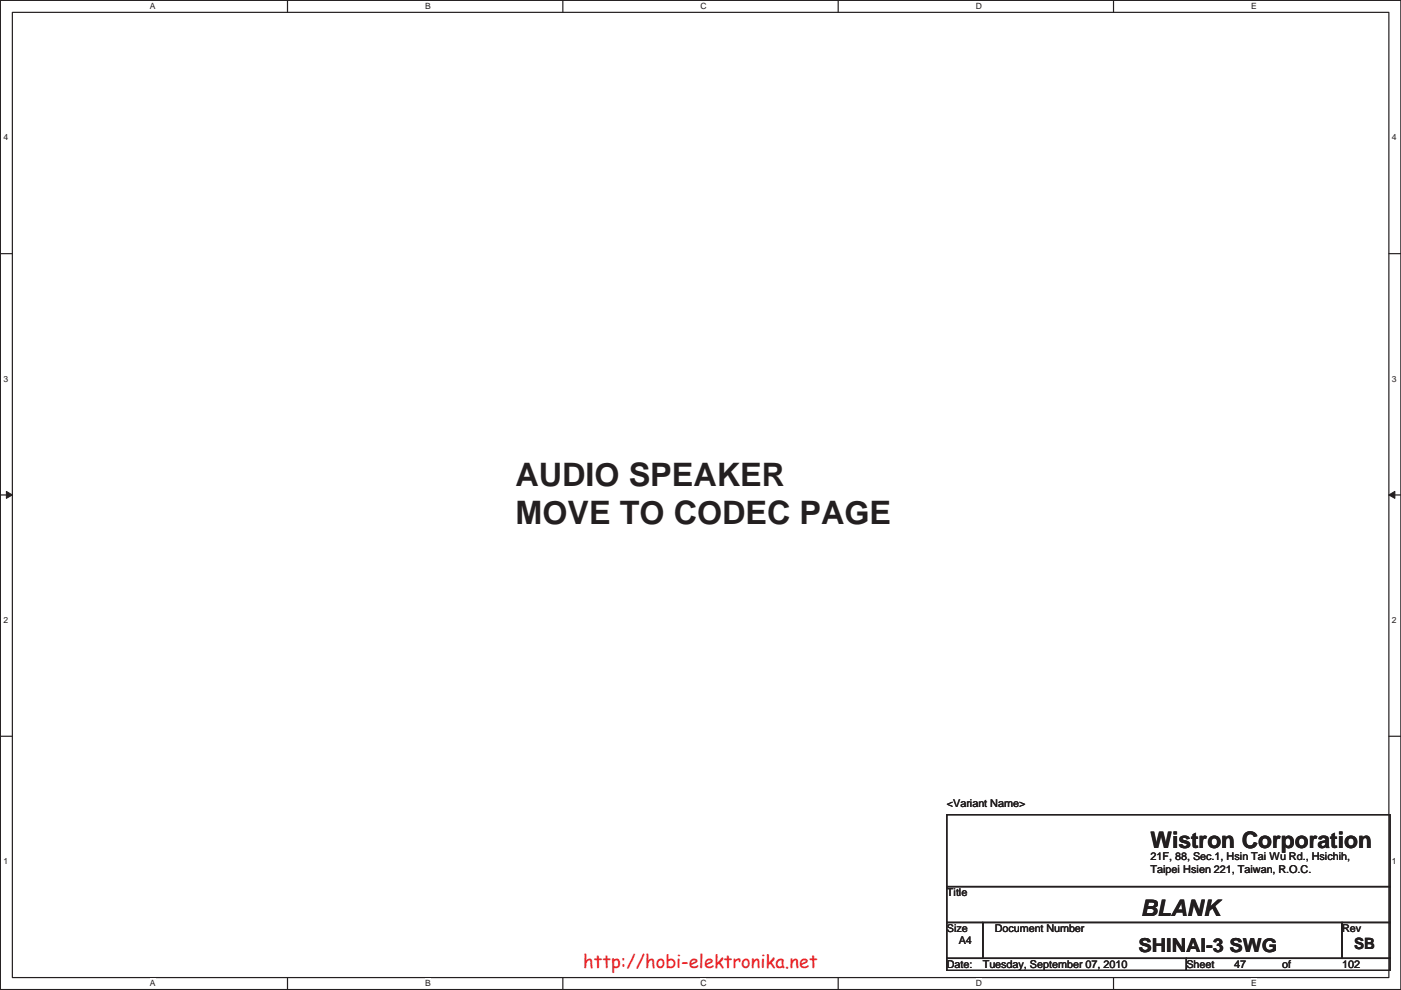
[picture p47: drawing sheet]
<svg xmlns="http://www.w3.org/2000/svg" width="297mm" height="210mm" viewBox="0 0 297 210" stroke-linecap="round" stroke-linejoin="round" font-family="sans-serif">
<defs><g id="words">
<g font-size="6.9" fill="#231f20">
<text x="109.3" y="103">AUDIO SPEAKER</text>
<text x="109.3" y="111">MOVE TO CODEC PAGE</text>
</g>
<g font-size="4.8" fill="#231f20">
<text x="243.9" y="179.8">Wistron Corporation</text>
<text x="241.9" y="194.3">BLANK</text>
</g>
<text font-size="4.1" fill="#231f20" x="241.4" y="202">SHINAI-3 SWG</text>
<text font-size="3.9" fill="#ed2024" x="123.7" y="205.2">http://hobi-elektronika.net</text>
<text font-size="3.3" fill="#231f20" x="287.1" y="201.3">SB</text>
<g font-size="2.3" fill="#231f20">
<text x="200.7" y="171.1">&lt;Variant Name&gt;</text>
<text x="243.9" y="182.5">21F, 88, Sec.1, Hsin Tai Wu Rd., Hsichih,</text>
<text x="243.9" y="185.2">Taipei Hsien 221, Taiwan, R.O.C.</text>
<text x="200.7" y="190.1">Title</text>
<text x="200.7" y="197.7">Size</text>
<text x="210.9" y="197.7">Document Number</text>
<text x="284.6" y="197.7">Rev</text>
<text x="203.3" y="200.3">A4</text>
<text x="200.7" y="205.4">Date:</text>
<text x="208.4" y="205.4">Tuesday, September 07, 2010</text>
<text x="251.5" y="205.4">Sheet</text>
<text x="261.7" y="205.4">47</text>
<text x="271.9" y="205.4">of</text>
<text x="284.6" y="205.4">102</text>
</g>
<g font-size="1.8" fill="#231f20">
<text x="31.8" y="1.9">A</text>
<text x="90.1" y="1.9">B</text>
<text x="148.5" y="1.9">C</text>
<text x="206.9" y="1.9">D</text>
<text x="265.3" y="1.9">E</text>
<text x=".7" y="29.8">4</text>
<text x="295.1" y="29.8">4</text>
<text x=".7" y="81">3</text>
<text x="295.1" y="81">3</text>
<text x=".7" y="132.2">2</text>
<text x="295.1" y="132.2">2</text>
<text x=".7" y="183.3">1</text>
<text x="295.1" y="183.3">1</text>
<text x="31.8" y="209.2">A</text>
<text x="90.1" y="209.2">B</text>
<text x="148.5" y="209.2">C</text>
<text x="206.9" y="209.2">D</text>
<text x="265.3" y="209.2">E</text>
</g>
</g></defs>
<path d="M.1 .1h296.9v209.8h-296.9zM2.6 2.6h291.9v204.7h-291.9z" fill="none" stroke="#231f20" stroke-width=".25"/>
<g fill="#fff">
<path d="M31.8 .3h1.2v2h-1.2z"/>
<path d="M31.8 207.6h1.2v2h-1.2z"/>
</g>
<path d="M61 .1v2.5M61 207.3v2.6" fill="none" stroke="#231f20" stroke-width=".25"/>
<g fill="#fff">
<path d="M90.1 .3h1.2v2h-1.2z"/>
<path d="M90.1 207.6h1.2v2h-1.2z"/>
</g>
<path d="M119.3 .1v2.5M119.3 207.3v2.6" fill="none" stroke="#231f20" stroke-width=".25"/>
<g fill="#fff">
<path d="M148.5 .3h1.3v2h-1.3z"/>
<path d="M148.5 207.6h1.3v2h-1.3z"/>
</g>
<path d="M177.7 .1v2.5M177.7 207.3v2.6" fill="none" stroke="#231f20" stroke-width=".25"/>
<g fill="#fff">
<path d="M206.9 .3h1.2v2h-1.2z"/>
<path d="M206.9 207.6h1.2v2h-1.2z"/>
</g>
<path d="M236.1 .1v2.5M236.1 207.3v2.6" fill="none" stroke="#231f20" stroke-width=".25"/>
<g fill="#fff">
<path d="M265.3 .3h1.1v2h-1.1z"/>
<path d="M265.3 207.6h1.1v2h-1.1z"/>
<path d="M.7 28.2h1v2h-1z"/>
<path d="M295.1 28.2h1v2h-1z"/>
<path d="M.7 79.4h1v2h-1z"/>
<path d="M295.1 79.4h1v2h-1z"/>
</g>
<path d="M.1 53.8h2.5M294.5 53.8h2.5" fill="none" stroke="#231f20" stroke-width=".25"/>
<g fill="#fff">
<path d="M.7 130.6h1v1.9h-1z"/>
<path d="M295.1 130.6h1v1.9h-1z"/>
</g>
<path d="M.1 105h2.5M294.5 105h2.5" fill="none" stroke="#231f20" stroke-width=".25"/>
<path d="M1.4 104.2l1.2 .8-1.2 .7z" fill="#231f20"/>
<path d="M1.4 104.2l1.2 .8-1.2 .7z" fill="none" stroke="#231f20" stroke-width=".21"/>
<path d="M294.5 105l1.2-.8v1.5z" fill="#231f20"/>
<path d="M294.5 105l1.2-.8v1.5z" fill="none" stroke="#231f20" stroke-width=".21"/>
<g fill="#fff">
<path d="M.7 181.7h1v2h-1z"/>
<path d="M295.1 181.7h1v2h-1z"/>
</g>
<path d="M.1 156.2h2.5M294.5 156.2h2.5M200.7 172.8h94v15.2h-94zM200.7 188h94v7.7h-94zM200.7 195.7h7.7v7.6h-7.7zM208.4 195.7h76.2v7.6h-76.2zM284.6 195.7h10.1v7.6h-10.1zM200.7 203.3h50.8v2.5h-50.8zM251.5 203.3h43.2v2.5h-43.2z" fill="none" stroke="#231f20" stroke-width=".25"/>
<use href="#words"/>
</svg>
